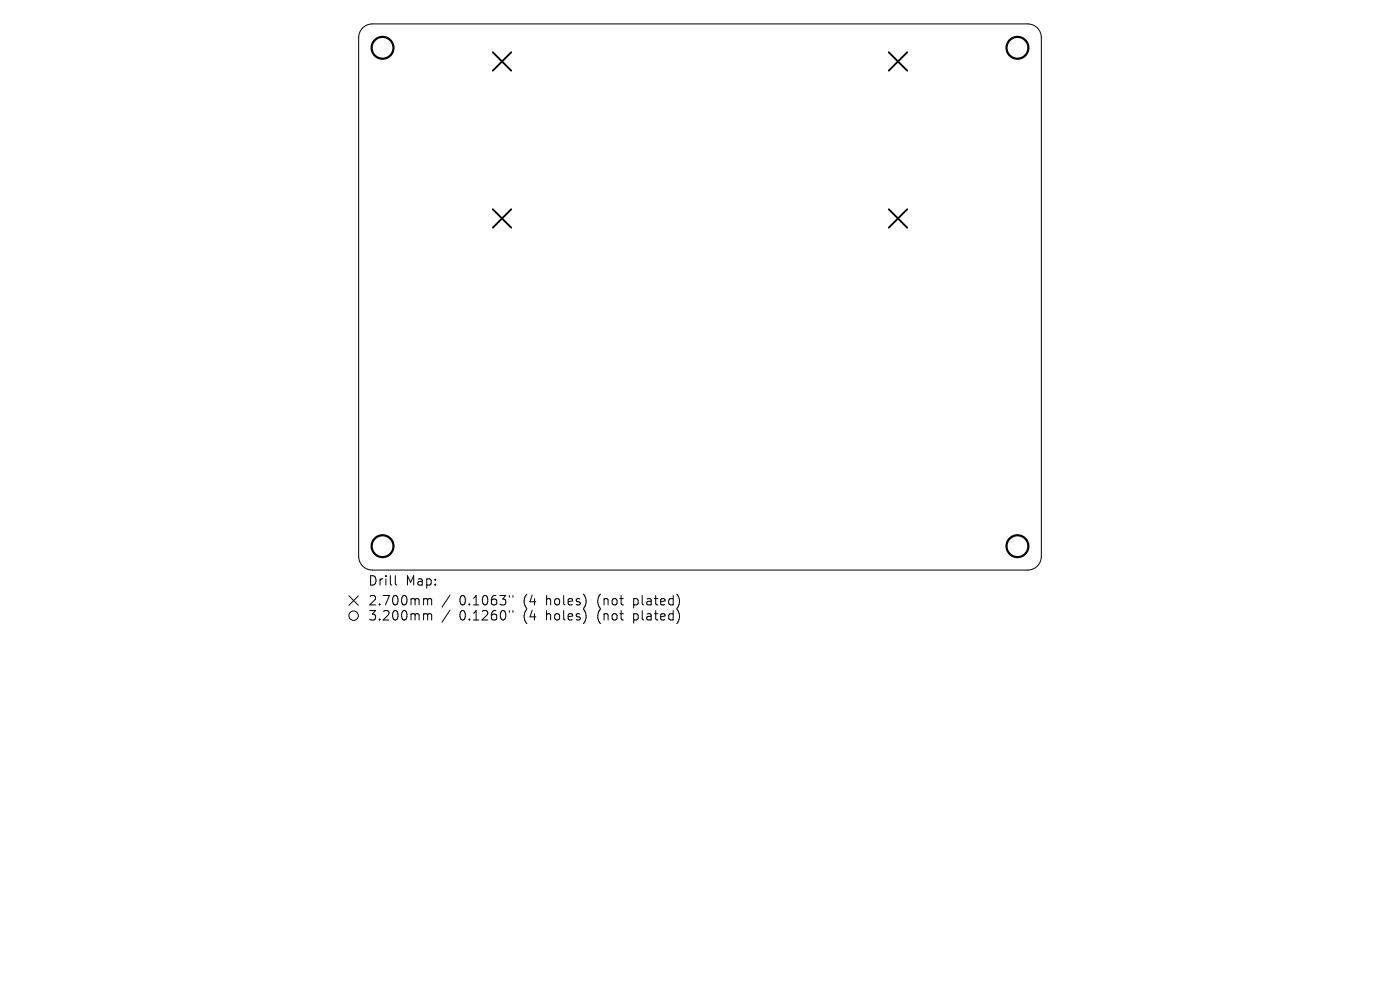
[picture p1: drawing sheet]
<svg xmlns="http://www.w3.org/2000/svg" width="297mm" height="210mm" viewBox="0 0 297 210" stroke-linecap="round" stroke-linejoin="round" font-family="sans-serif">
<defs><g id="words">
<g font-size="2.8">
<text x="78" y="124.5">Drill</text>
<text x="86" y="124.5">Map:</text>
<text x="78" y="128.7">2.700mm</text>
<text x="78" y="131.9">3.200mm</text>
<text x="97.5" y="128.7">0.1063&quot;</text>
<text x="97.5" y="131.9">0.1260&quot;</text>
<text x="111.2" y="128.7">(4</text>
<text x="111.2" y="131.9">(4</text>
<text x="116.1" y="128.7">holes)</text>
<text x="116.1" y="131.9">holes)</text>
<text x="127.2" y="128.7">(not</text>
<text x="127.2" y="131.9">(not</text>
<text x="135" y="128.7">plated)</text>
<text x="135" y="131.9">plated)</text>
</g>
</g></defs>
<g fill="none" stroke="#000" stroke-width=".21">
<path d="M77.1 5.8l1.1-.6 .8-.1h139a2.9 2.9 0 0 1 2.9 2.9v110a2.9 2.9 0 0 1-2.9 2.9h-139a2.9 2.9 0 0 1-2.9-2.9v-110l.3-1.2zM74 126.4l2 2M76 126.4l-2 2M83.9 122.1v1.7l.2 .3M90.1 127h.3l.3 .3M90.1 130.2h.3l.3 .3M90.7 127.3l.3-.3 .5 .1 .1 1.2M90.7 127.3v1M90.7 130.5v1M90.7 130.5l.3-.3 .5 .1 .1 1.2M95.5 126.2l-1.7 2.6M95.5 129.4l-1.7 2.6"/>
<path d="M108.1 126.3v.4M108.1 129.5v.4M108.8 126.3v.4M108.8 129.5v.4"/>
<circle cx="75" cy="130.6" r="1"/>
</g>
<path d="M104.5 11.1l4 3.9M108.5 11.1l-4 3.9M188.5 11.1l4 3.9M192.5 11.1l-4 3.9M104.5 44.4l4 3.9M108.5 44.4l-4 3.9M188.5 44.4l4 3.9M192.5 44.4l-4 3.9" fill="none" stroke="#000" stroke-width=".39"/>
<g fill="none" stroke="#000" stroke-width=".46">
<circle cx="81.2" cy="10.1" r="2.32"/>
<circle cx="215.8" cy="10.1" r="2.32"/>
<circle cx="81.2" cy="115.9" r="2.32"/>
<circle cx="215.8" cy="115.9" r="2.32"/>
</g>
<use href="#words"/>
</svg>
